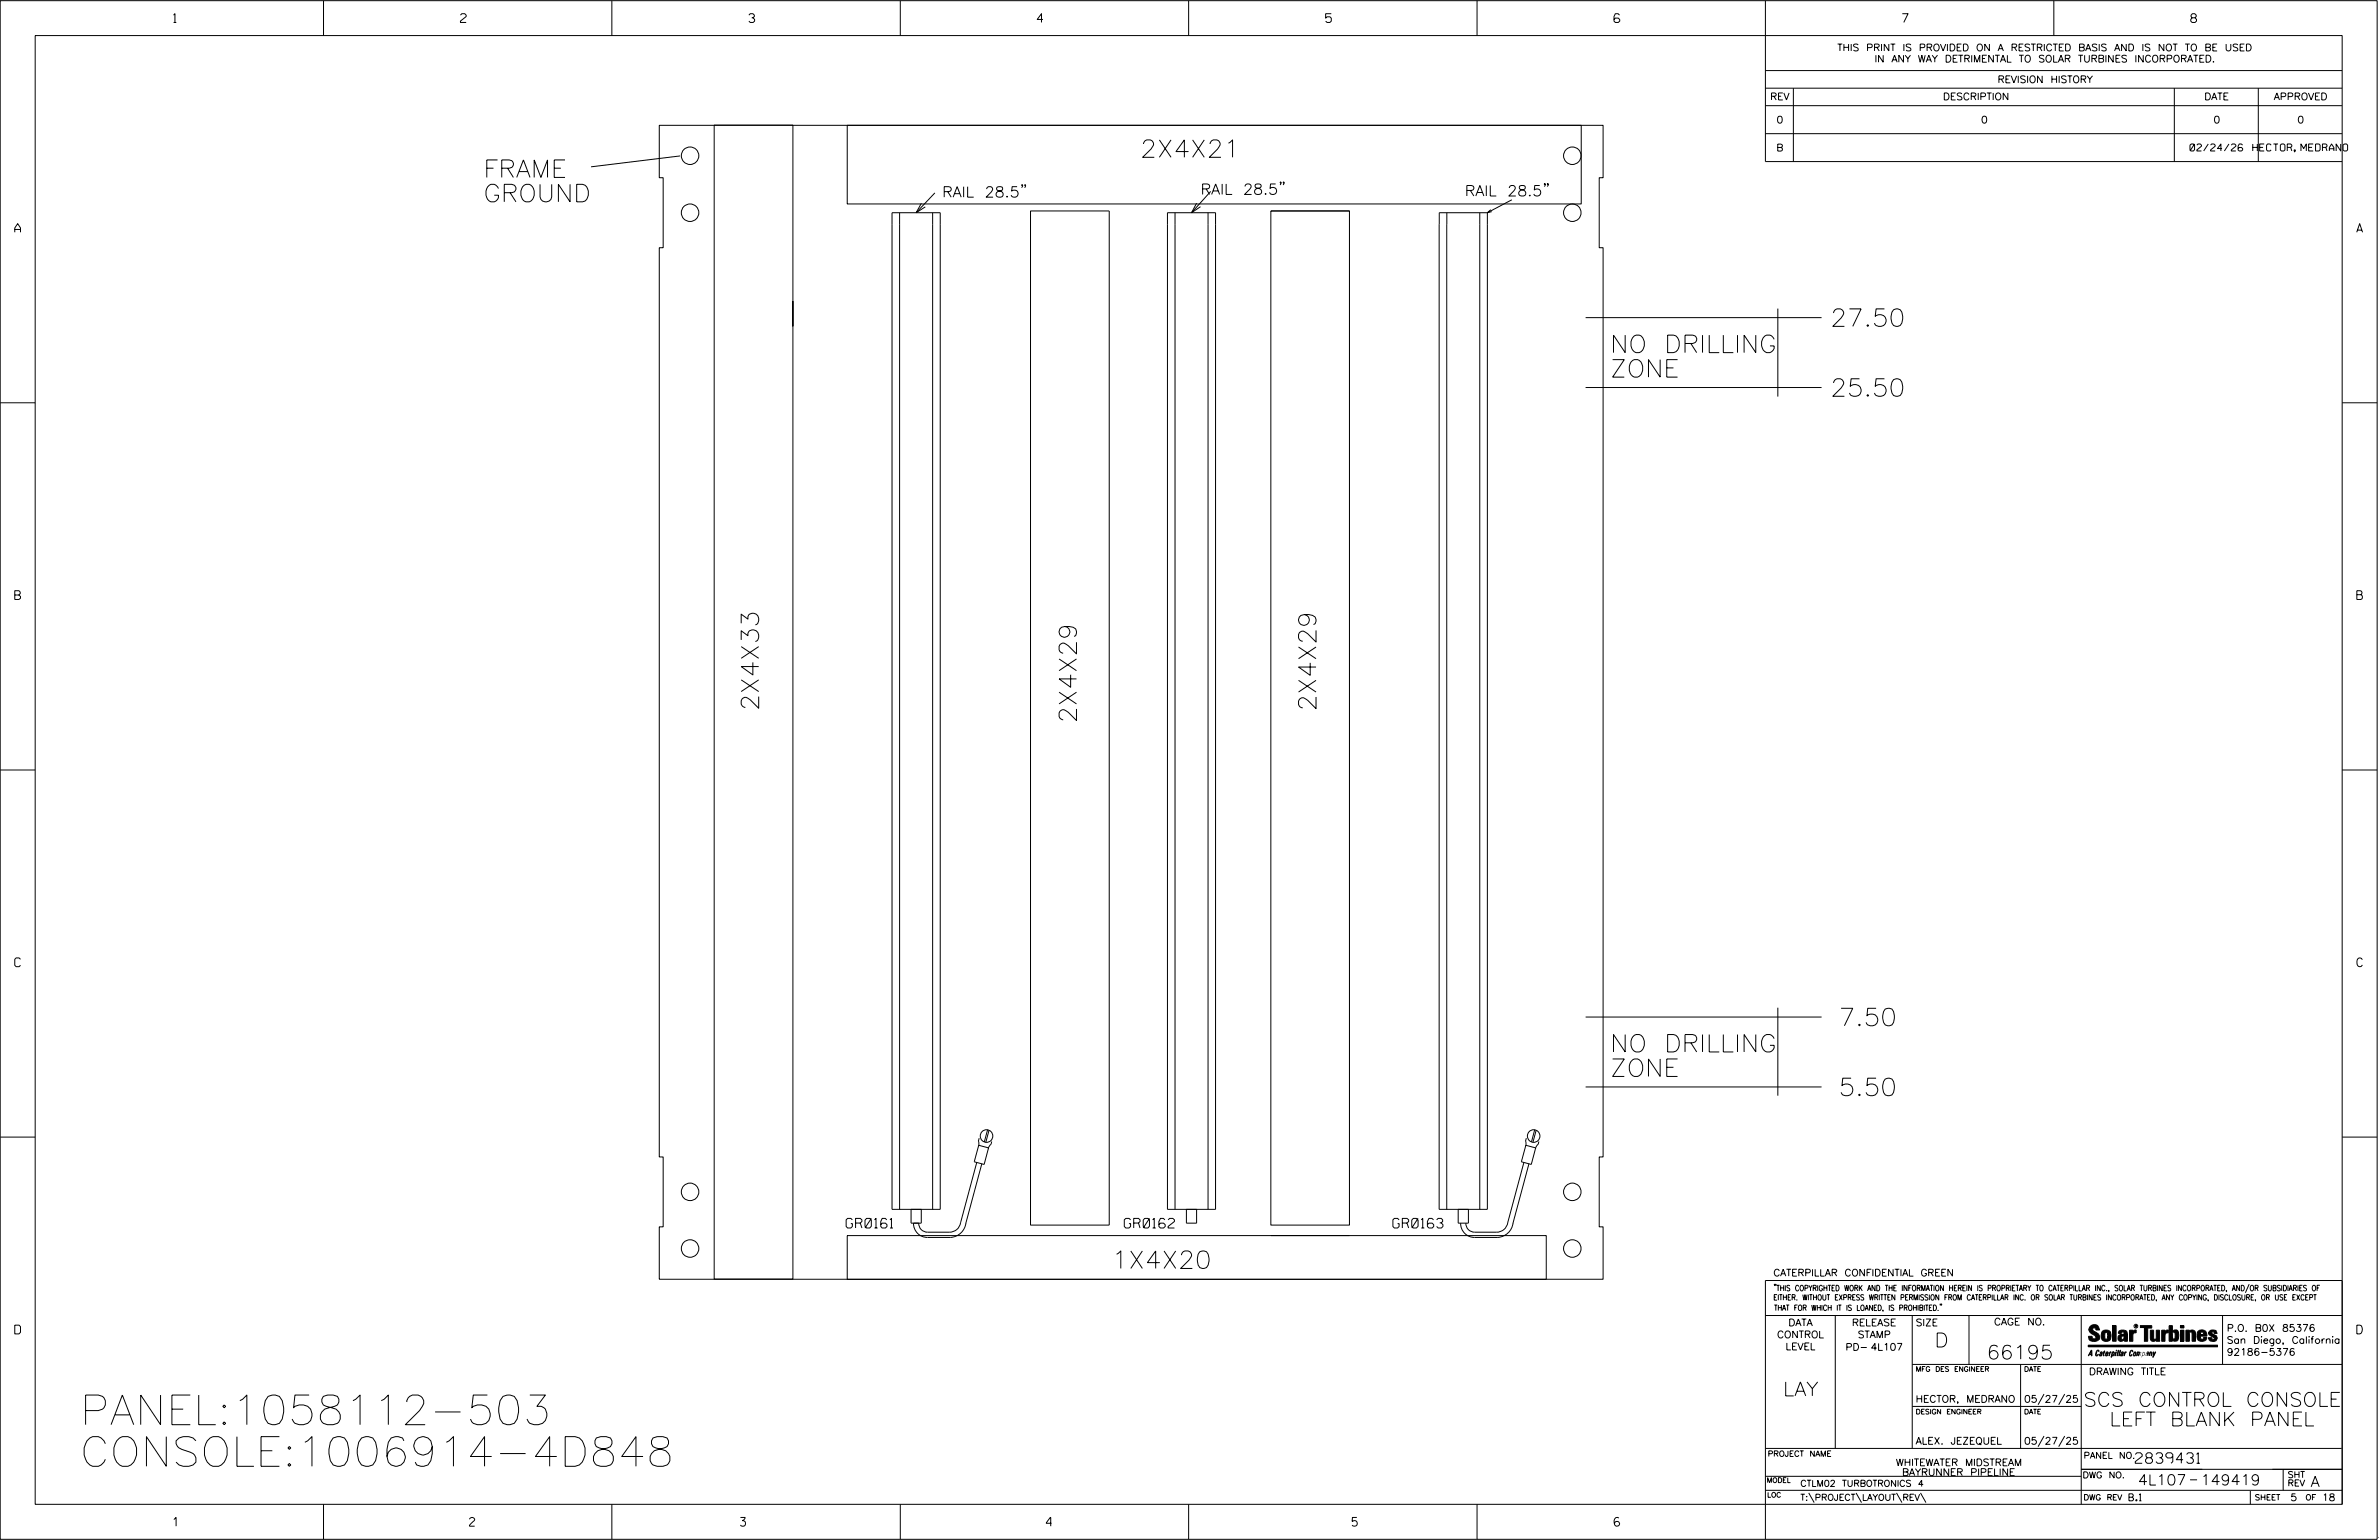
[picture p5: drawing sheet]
<svg xmlns="http://www.w3.org/2000/svg" width="864mm" height="559mm" viewBox="0 0 864 559" stroke-linecap="round" stroke-linejoin="round" font-family="sans-serif">
<defs><g id="words">
<g font-size="10.8">
<text x="29" y="517">PANEL:1058112-503</text>
<text x="29" y="532.1">CONSOLE:1006914-4D848</text>
</g>
<g font-size="6.3">
<text x="413.9" y="57.1">2X4X21</text>
<text x="175.5" y="64.4">FRAME</text>
<text x="175.5" y="73.2">GROUND</text>
<text x="664.4" y="118.4">27.50</text>
<text x="584.5" y="127.9">NO DRILLING</text>
<text x="584.5" y="136.8">ZONE</text>
<text x="664.4" y="143.8">25.50</text>
<text x="275.4" y="257.9" transform="rotate(-90 275.4 257.9)">2X4X33</text>
<text x="390.8" y="262.4" transform="rotate(-90 390.8 262.4)">2X4X29</text>
<text x="477.7" y="258" transform="rotate(-90 477.7 258)">2X4X29</text>
<text x="667.4" y="372.2">7.50</text>
<text x="584.5" y="381.7">NO DRILLING</text>
<text x="584.5" y="390.6">ZONE</text>
<text x="667.4" y="397.6">5.50</text>
<text x="403.5" y="460.3">1X4X20</text>
</g>
<g font-size="5.1">
<text x="702.3" y="488.8">D</text>
<text x="721.2" y="493.2">66195</text>
<text x="647.3" y="506.5">LAY</text>
<text x="756.3" y="510.3">SCS CONTROL CONSOLE</text>
<text x="765.8" y="517.4">LEFT BLANK PANEL</text>
</g>
<g font-size="3.8">
<text x="342" y="71.5">RAIL 28.5&quot;</text>
<text x="435.8" y="70.5">RAIL 28.5&quot;</text>
<text x="531.8" y="71.1">RAIL 28.5&quot;</text>
<text x="775.1" y="531">2839431</text>
<text x="776.1" y="538.9">4L107</text>
<text x="798.8" y="538.9">149419</text>
<text x="838.8" y="539.5">A</text>
</g>
<g font-size="3.5">
<text x="307.2" y="445.6">GR0161</text>
<text x="408.1" y="445.6">GR0162</text>
<text x="505.6" y="445.6">GR0163</text>
</g>
<g font-size="3.2">
<text x="63" y="8.2">1</text>
<text x="167.2" y="8.2">2</text>
<text x="271.8" y="8.2">3</text>
<text x="376.5" y="8.2">4</text>
<text x="481.2" y="8.2">5</text>
<text x="690.6" y="8.2">7</text>
<text x="795.3" y="8.2">8</text>
<text x="5.4" y="84.3">A</text>
<text x="855.5" y="84.3">A</text>
<text x="5.4" y="217.5">B</text>
<text x="855.6" y="217.5">B</text>
<text x="5.4" y="350.8">C</text>
<text x="855.6" y="350.8">C</text>
<text x="5.4" y="484">D</text>
<text x="855.6" y="484">D</text>
<text x="62.8" y="553.8">1</text>
<text x="170.4" y="553.8">2</text>
<text x="268.8" y="553.8">3</text>
<text x="379.8" y="553.8">4</text>
<text x="490.8" y="553.8">5</text>
<text x="585.9" y="553.8">6</text>
</g>
<g font-size="2.5">
<text x="666.9" y="18.5">THIS PRINT IS PROVIDED ON A RESTRICTED BASIS AND IS NOT TO BE USED</text>
<text x="680.5" y="22.6">IN ANY WAY DETRIMENTAL TO SOLAR TURBINES INCORPORATED.</text>
<text x="725.1" y="30">REVISION HISTORY</text>
<text x="642.6" y="36.3">REV</text>
<text x="705.3" y="36.3">DESCRIPTION</text>
<text x="800.2" y="36.3">DATE</text>
<text x="825.4" y="36.3">APPROVED</text>
<text x="644.9" y="44.7">0</text>
<text x="719.1" y="44.7">0</text>
<text x="803.5" y="44.7">0</text>
<text x="834" y="44.7">0</text>
<text x="644.8" y="54.8">B</text>
<text x="795" y="54.8">02/24/26</text>
<text x="817.8" y="54.8">HECTOR, MEDRANO</text>
<text x="643.8" y="463">CATERPILLAR CONFIDENTIAL GREEN</text>
<text x="645.1" y="485.5">CONTROL</text>
<text x="649.2" y="481.1">DATA</text>
<text x="672.3" y="481.1">RELEASE</text>
<text x="674.4" y="485.5">STAMP</text>
<text x="695.4" y="481.1">SIZE</text>
<text x="723.8" y="480.8">CAGE NO.</text>
<text x="808.4" y="483.1">P.O. B0X 85376</text>
<text x="648.2" y="489.8">LEVEL</text>
<text x="669.9" y="490">PD- 4L107</text>
<text x="808.4" y="487.5">San Diego, California</text>
<text x="808.4" y="491.8">92186-5376</text>
<text x="758.3" y="498.9">DRAWING TITLE</text>
<text x="695.4" y="508.9">HECTOR, MEDRANO</text>
<text x="734.8" y="508.9">05/27/25</text>
<text x="695.4" y="524.1">ALEX. JEZEQUEL</text>
<text x="734.8" y="524.1">05/27/25</text>
<text x="688.2" y="531.9">WHITEWATER MIDSTREAM</text>
<text x="690.5" y="535.5">BAYRUNNER PIPELINE</text>
<text x="772.8" y="544.6">B.1</text>
<text x="831.4" y="544.6">5</text>
<text x="842.9" y="544.6">18</text>
</g>
<g font-size="2.3">
<text x="756.4" y="529.2">PANEL NO.</text>
<text x="653.5" y="539.4">CTLM02 TURBOTRONICS 4</text>
<text x="756" y="536.3">DWG NO.</text>
<text x="830.4" y="539.3">REV</text>
<text x="830.4" y="536.2">SHT</text>
<text x="653.5" y="544.5">T:\PROJECT\LAYOUT\REV\</text>
</g>
<g font-size="2">
<text x="643.8" y="468.4">&quot;THIS COPYRIGHTED WORK AND THE INFORMATION HEREIN IS PROPRIETARY TO CATERPILLAR INC., SOLAR TURBINES INCORPORATED, AND/OR SUBSIDIARIES OF</text>
<text x="643.8" y="471.8">EITHER. WITHOUT EXPRESS WRITTEN PERMISSION FROM CATERPILLAR INC. OR SOLAR TURBINES INCORPORATED, ANY COPYING, DISCLOSURE, OR USE EXCEPT</text>
<text x="644" y="475.6">THAT FOR WHICH IT IS LOANED, IS PROHIBITED.&quot;</text>
<text x="641.7" y="528.5">PROJECT NAME</text>
<text x="756.3" y="544.3">DWG REV</text>
<text x="818.5" y="544.3">SHEET</text>
<text x="836.9" y="544.3">OF</text>
</g>
<g font-size="1.8">
<text x="695.4" y="497.6">MFG DES ENGINEER</text>
<text x="734.8" y="497.6">DATE</text>
<text x="695.4" y="513.1">DESIGN ENGINEER</text>
<text x="734.8" y="513.1">DATE</text>
<text x="641.3" y="538">MODEL</text>
<text x="641.5" y="543.3">LOC</text>
</g>
<text font-size=".9" x="775.1" y="481.7">R</text>
</g></defs>
<g fill="none" stroke="#000" stroke-width=".36">
<path d="M.1 .2h862.8v558.4h-862.8zM12.8 12.9h837.4v533h-837.4zM117.4 .2v12.7M222.1 .2v12.7M326.8 .2v12.7M431.5 .2v12.7M536.2 .2v12.7M587.9 5.5l-.5-.5h-1l-.5 1v1.7l.5 .4h1l.6-.4v-.6l-.6-.5h-1l-.5 .5M640.9 .2v58.4h209.3M745.6 .2v12.7M640.9 25.6h209.3M640.9 32h209.3"/>
<path d="M640.9 38.3h209.3M651 32v26.6M789.3 32v26.6M819.8 32v26.6M239.3 45.5h342.6v19h-1.4v25.4h1.4v329.9h-1.4v25.4h1.4v19h-342.6v-19h1.4v-25.4h-1.4v-329.9h1.4v-25.4h-1.4zM246.9 56.6l-32.3 3.9M307.6 45.5h266.4v28.5h-266.4zM640.9 48.5h209.3M323.8 77.2h17.5v361.6h-17.5zM326.6 77.2v361.6M334.5 73.8l-1.9 3.4 3.3-2.1M338.6 77.2v361.6"/>
<path d="M339.4 70l-6.8 7.2M371.2 67.2h-.4h.4l-.4 .9M372.3 67.2h-.4h.4l-.4 .9M374.1 76.6h28.6v367.9h-28.6zM423.8 77.2h17.5v361.6h-17.5zM426.5 77.2v361.6M434.4 73.7l-1.9 3.5 3.3-2.2M438.5 77.2v361.6M439.5 69.5l-7 7.7M461.3 76.6h28.6v367.9h-28.6zM461.3 76.6h28.6M465 66.2l-.1 .2-.2-.2h.3l-.3 .9"/>
<path d="M466.1 66.2l-.2 .2-.1-.2h.3l-.3 .9M522.5 77.2h17.4v361.6h-17.5zM525.2 77.2v361.6M537.2 77.2v361.6M541.2 76.1l-1.3 1.1 1.6-.4M548.8 72.5l-8.9 4.7M561 66.8h-.4l.2-.2a.69 .69 0 0 1-.2 1.1M562 66.8h-.3l.1-.2 .2 .2-.3 .9M287.8 109.3v354.8h-28.5v-418.7h28.5v73M575.6 115.3h85.6M645.4 112v31.9M.1 146.2h12.7"/>
<path d="M575.6 140.6h85.6M850.2 146.2h12.7M.1 279.4h12.7M850.2 279.4h12.7M575.6 369h85.6M645.4 365.7v31.9M575.6 394.4h85.6M.1 412.6h12.7M355.3 415.6l3.5 .9-1.5 6-3.6-.9zM355.5 413l-.3 1.1v1.7M358.5 410l-1.2 4.3M359 410.1l-1.1 4.4"/>
<path d="M360 414.2l-.2 1-1 1.6M553.9 415.6l3.6 .9-1.6 6-3.6-.9zM554.1 413l-.3 1.1v1.7M557.1 410l-1.2 4.3M557.6 410.1l-1.1 4.4M558.6 414.2l-.2 1-.8 .9-.2 .7M850.2 412.6h12.7M330.7 438.8v5h3.7v-5M354.6 421.8l-5.9 21.9a4 4 0 0 1-4 3.4h-8a3.1 3.1 0 0 1-3.2-3.3M356.4 422.3l-5.8 21.6M430.7 438.8v5h3.7v-5M529.3 438.8v5h3.7v-5"/>
<path d="M553.2 421.8l-5.9 21.9a4.1 4.1 0 0 1-4 3.4h-8a3.1 3.1 0 0 1-3.2-3.3M555 422.3l-5.8 21.6M307.6 448.3h253.7v15.9h-253.7zM350.6 443.8a6 6 0 0 1-5.5 5.2h-8.4a5.1 5.1 0 0 1-5.1-5.2M461.3 448.3h28.6M549.2 443.8a6 6 0 0 1-5.5 5.2h-8.4a5.1 5.1 0 0 1-5.1-5.2M640.9 477.3h209.3M644.2 466.1l-.1 .4M644.7 466.1l-.2 .4M666.2 477.3v48.3M694.2 477.3v48.3M704.4 473.3l-.1 .4"/>
<path d="M704.8 473.3l-.1 .4M714.8 477.3v17.8M755.5 477.3v68.6M806.8 477.3v17.8M816.5 466l-1.4 3.1M850.2 464.6h-209.3v94M850.2 464.8v81.1M694.2 495.1h156M733.5 495.1v30.5M758.6 481.4a2.02 2.02 0 0 1 3.1-.1l.5 1.3h-1.3l-.2-.6-.4-.2-.6 .1-.1 .4 .4 .7a2.46 2.46 0 0 1 2.2 2.9 2.83 2.83 0 0 1-3.8 .3l-.3-1.3h1.3l.2 .7 .6 .3 .5-.2 .2-.5-.4-.6-1.9-1.2-.4-.9zM759.2 491.3h-.7l.7-1.2v1.9h.2l-.1-2.1-1.3 2.1 .5-.5h.7M761.3 490l.3-.2 .4 .3-.1 .3-.3-.4-.4 .3-.3 1.6h.4l.4-.5-.3 .6-.4 .1-.3-.4z"/>
<path d="M762.6 490.6l.5-.1-.1 1.4h-.9a.74 .74 0 0 1 .9-.8l-.3 .7-.5 .1 .2-.5 .6-.2v-.5l-.7 .2zM763 483.2a2.17 2.17 0 0 1 3.1 0l.3 1.4-.3 1.5a2.17 2.17 0 0 1-3.1 0l-.3-1.5zM763.6 490.5l.4-.4 .2 .6h-.3l-.3 .9 .2 .4-.3-.1zM764.1 483.7l.5-.4 .4 .3v2.2l-.4 .2-.5-.2zM764.6 491.1l.6 .2v-.7l-.4-.1-.4 .6-.1 .8h.6M764.6 491.1l-.1 .8h.4M764.6 482.6v.8M764.8 490.7l.4 .1v.3h-.6zM765 491.5l-.1 .4zM766 490.5l-.5 1.5zM766 490.8l.4-.3-.4 .4M766.9 481h1.3v5.7h-1.3z"/>
<path d="M767 490.8l.5 .1-.3 .8-.4 .2zM767.3 490.5h-.5l-.5 2M767.3 490.5a.8 .8 0 0 1 .2 1 .8 .8 0 0 1-.9 .4l-.1 .6M767.3 490.5l-.1 .2M768.1 490.5l-.4 1.5zM768.2 489.9h.3l-.1 .2h-.2zM769 489.9l-.5 2.1zM769.7 489.9l-.6 2.1zM770.1 491.4l.5-.3-.5 .8zM770.4 491.9h.1M770.6 491.1l.1-.4-.7 .2 .1-.3 .6-.1 .2 .3-.5 1.1M770.6 491.1a.74 .74 0 0 0-.8 .8h.6"/>
<path d="M771 484.8h-.7l-.3 .6 .4 .7 .5-.3 .1-2.4h-.8l-.1 .4h-1.2a1.71 1.71 0 0 1 1.8-1.3 1.71 1.71 0 0 1 1.6 1.4v2.8h-1.1l-.1-.6M771 484.2l-1.5 .1a1.41 1.41 0 0 0 0 2.4l.5 .1 1.1-.7M771.2 486.1h-.1M771.4 490.5l.1 .3 .4-.3-.9 1.5zM771.5 490.8h.1M773 482.7h1.2v.5l.5-.5 .7-.1v1h-.6l-.5 .4-.1 2.7h-1.2zM773.3 490.3l.6-.4 .4 .2-.1 .4-.3-.4a1.28 1.28 0 0 0-.5 1.8l.6-.4-.1 .4-.8 .1zM774.7 490.8l.5-.3a.88 .88 0 0 1 .2 .9 .88 .88 0 0 1-.7 .7l-.2-.2zM774.8 490.9h.5l-.3 1h-.3l-.2-.2zM775.2 490.5l-.1 .2M776.8 481h4.3v.9h-1.5v4.8h-1.3M776.8 490.6l-.8 .2v-.3l-.4 1.5 .8-1.3v1.3l.3-1.2"/>
<path d="M779.3 491.1h.4M779.6 490.5h.3l-.3 1.4M779.6 490.7h.2l-.1 .4M779.7 491.1l-.1 .4M779.7 491.1l-.4 .2M780.1 492l.4-1.5 .1 .3 .3-.3 .3 .2-.3 1.3v-1.3l-.7 1.3M780.6 482.7h1.2v2.7l.1 .4 .4 .3 .4-.7v-2.7h1.2l.1 4h-1.3v-.5l-1.1 .6-.7-.3-.3-.7zM781.6 492.5l1-2-.8 1.3-.2-1.3-.2 2M784.7 482.7h1.2v.5l.5-.5 .7-.1v1h-.5l-.6 .4-.1 2.7h-1.2zM787.4 481h1.2v2a1.4 1.4 0 0 1 2.2 .2l.1 1.4-.4 1.9-1.5 .1-.4-.5v-1l.5 .9 .5-.3v-2.1l-.5-.4-.5 .7v2.8h-1.2zM791.5 482.7h1.3v4h-1.3zM791.5 481h1.3v.9h-1.3z"/>
<path d="M793.5 482.7h1.3v.4l.7-.5 1.1 .2 .4 .6v3.3h-1.2l-.3-3.4-.7 .2v3.2h-1.3zM794.8 483.1h.1M797.7 483.2a1.92 1.92 0 0 1 2.4-.5 1.92 1.92 0 0 1 1 2.1h-2.3v.8l.6 .5 .5-.3v-.5h1.2a1.83 1.83 0 0 1-2.1 1.4 1.83 1.83 0 0 1-1.5-2.1zM798.8 484.2v.6M799.1 483.4h.6l.2 .8h-1.1zM804.6 482.9a1.84 1.84 0 0 0-2.9 .8 3.3 3.3 0 0 0 2.2 1.9l-.5 .5-.4-.3-.1-.4h-1.2l.1 .6a1.92 1.92 0 0 0 2.9 .4M804.9 483.8h-1.2l-.2-.6-.5 .1-.1 .3 .1 .3 1.8 .9M805.1 488.1h-47.1v.6h47.1M694.2 510.3h61.3M742 505.8l-2.2 3.9M749.5 505.8l-2.2 3.9M640.9 525.6h209.2"/>
<path d="M640.9 535.7h114.6M742 521.1l-2.2 3.8M749.5 521.1l-2.2 3.8M755.5 533.2h94.7M795 537h2.6M828.8 533.2v7.6M117.4 545.9v12.7M222.1 545.9v12.7M326.8 545.9v12.7M431.5 545.9v12.7M536.2 545.9v12.7M640.9 540.8h209.3"/>
<path d="M656.6 541.7l2 3.5M673.8 541.7l1.9 3.5M688.4 541.7l2 3.5M697.2 541.7l1.9 3.5M816.9 541v4.9M863.5 558h.1"/>
<circle cx="250.5" cy="56.5" r="3.2"/>
<circle cx="570.8" cy="56.5" r="3.2"/>
<circle cx="250.5" cy="77.2" r="3.2"/>
<circle cx="570.8" cy="77.2" r="3.2"/>
<circle cx="358.1" cy="412.2" r="2.29"/>
<circle cx="556.7" cy="412.2" r="2.28"/>
<circle cx="250.5" cy="432.5" r="3.2"/>
<circle cx="570.8" cy="432.5" r="3.2"/>
<circle cx="250.5" cy="453" r="3.2"/>
<circle cx="570.8" cy="453" r="3.2"/>
<circle cx="775.4" cy="481.2" r=".69"/>
</g>
<g fill="#000">
<path d="M768.1 490.5l-.4 1.5zM768.2 489.9h.3l-.1 .2h-.2zM769 489.9l-.5 2.1zM769.7 489.9l-.6 2.1zM791.5 481h1.3v.9h-1.3zM791.5 482.7h1.3v4h-1.3zM758 488.1h47.1v.6h-47.1z"/>
<path d="M759.2 489.9l-1.2 2.1 .5-.5h.7v.5h.2zM759.2 490.1v1.2h-.7z" fill-rule="evenodd"/>
<path d="M758.6 481.4a2.02 2.02 0 0 1 3.1-.1l.5 1.3h-1.3l-.2-.6-.4-.2-.6 .1-.1 .4 .4 .7a2.46 2.46 0 0 1 2.2 2.9 2.83 2.83 0 0 1-3.8 .3l-.3-1.3h1.3l.2 .7 .6 .3 .5-.2 .2-.5-.4-.6-1.9-1.2-.4-.9z" fill-rule="evenodd"/>
<path d="M761.3 490l.3-.2 .4 .3-.1 .3-.3-.4-.4 .3-.3 1.6h.4l.4-.5-.3 .6-.4 .1-.3-.4z" fill-rule="evenodd"/>
<path d="M762.6 490.6l.5-.1-.1 1.4h-.9a.74 .74 0 0 1 .9-.8l-.6 .3-.2 .5 .5-.1 .3-.6v-.5l-.7 .2z" fill-rule="evenodd"/>
<path d="M763.6 490.5l.4-.4 .2 .6h-.3l-.3 .9 .2 .4-.3-.1z" fill-rule="evenodd"/>
<path d="M764.8 490.5l.5 .3-.1 .5h-.6l.6-.2v-.3l-.4-.1-.3 1.2h.4l.3-.4-.6 .6-.3-.2v-.4z" fill-rule="evenodd"/>
<path d="M763 483.2a2.17 2.17 0 0 1 3.1 0l.3 1.4-.3 1.5a2.17 2.17 0 0 1-3.1 0l-.3-1.5zM764.1 483.7v2.1l.5 .2 .4-.2v-2.2l-.4-.3z" fill-rule="evenodd"/>
<path d="M766 490.5v.3l.4-.1-.4 .2-.5 1.1z" fill-rule="evenodd"/>
<path d="M766.8 490.5l-.5 2 .3-.6a.71 .71 0 0 0 .9-.5 .71 .71 0 0 0-.4-.9zM767 490.8l.5 .1-.3 .8-.4 .2z" fill-rule="evenodd"/>
<path d="M766.9 481h1.3v5.7h-1.3z" fill-rule="evenodd"/>
<path d="M770.1 490.6l.6-.1 .2 .3-.4 1.2-.5 .1-.2-.5 .3-.5h.5l-.7 .5v.3l.4-.1 .4-.9-.5-.2-.2 .2z" fill-rule="evenodd"/>
<path d="M769.4 482.8l-.5 1h1.2l.1-.4h.8v.8l-1.5 .1a1.41 1.41 0 0 0 0 2.4l.5 .1 1.1-.7 .1 .6h1.1v-2.8a1.79 1.79 0 0 0-2.4-1.2zM770.3 484.8h.7l-.1 1-.5 .3-.4-.7z" fill-rule="evenodd"/>
<path d="M771.4 490.5l.1 .3 .4-.3-.9 1.5z" fill-rule="evenodd"/>
<path d="M773 482.7h1.2v.5l.5-.5 .7-.1v1h-.6l-.5 .4-.1 2.7h-1.2z" fill-rule="evenodd"/>
<path d="M773.3 490.3l.6-.4 .4 .2-.1 .4-.3-.4a1.28 1.28 0 0 0-.5 1.8l.6-.4-.3 .5h-.6z" fill-rule="evenodd"/>
<path d="M774.7 490.8l-.2 1.1h.7a.96 .96 0 0 0 0-1.4zM774.8 490.9h.5l-.1 .6-.5 .4-.2-.2z" fill-rule="evenodd"/>
<path d="M776 490.5v.3l.4-.3 .2 .3 .7-.2-.3 1.4v-1.3l-.6 1.3v-1.3l-.8 1.3z" fill-rule="evenodd"/>
<path d="M776.8 481h4.3v.9h-1.5v4.8h-1.3v-4.8h-1.5z" fill-rule="evenodd"/>
<path d="M777.9 490.5l-.5 2 .3-.6a.71 .71 0 0 0 .9-.5 .71 .71 0 0 0-.4-.9zM778.1 490.8l.3-.1 .1 .4-.5 .8-.2-.5z" fill-rule="evenodd"/>
<path d="M779.3 490.6l.6-.1-.3 1.5-.7-.1a.67 .67 0 0 1 .8-.8l-.6 .3-.1 .5 .4-.1 .4-.9-.4-.2-.3 .2z" fill-rule="evenodd"/>
<path d="M780.5 490.5l.1 .3 .3-.3 .3 .2-.3 1.3v-1.3l-.8 1.3z" fill-rule="evenodd"/>
<path d="M780.6 482.7h1.2v2.7l.1 .4 .4 .3 .4-.7v-2.7h1.2l.1 4h-1.3v-.5l-1.1 .6-.7-.3-.3-.7z" fill-rule="evenodd"/>
<path d="M781.6 490.5l.2 1.3 .8-1.3-1.2 2z" fill-rule="evenodd"/>
<path d="M784.7 482.7h1.2v.5l.5-.5 .7-.1v1h-.5l-.6 .4-.1 2.7h-1.2z" fill-rule="evenodd"/>
<path d="M787.4 481h1.2v2a1.4 1.4 0 0 1 2.2 .2l.1 1.4-.4 1.9-1.5 .1-.4-.5v-1l.5 .9 .5-.3v-2.1l-.5-.4-.5 .7v2.8h-1.2z" fill-rule="evenodd"/>
<path d="M793.5 482.7h1.3v.4a1.29 1.29 0 0 1 2.2 .3v3.3h-1.2l-.3-3.4-.7 .2v3.2h-1.3z" fill-rule="evenodd"/>
<path d="M797.7 483.2a1.92 1.92 0 0 1 2.4-.5 1.92 1.92 0 0 1 1 2.1h-2.3v.8l.6 .5 .5-.3v-.5h1.2a1.83 1.83 0 0 1-2.1 1.4 1.83 1.83 0 0 1-1.5-2.1zM799.1 483.4l-.3 .8h1.1l-.2-.8z" fill-rule="evenodd"/>
<path d="M801.9 483.2a1.94 1.94 0 0 1 3 .1v.5h-1.2l-.2-.6-.5 .1-.1 .3 .1 .3 1.8 .9a1.2 1.2 0 0 1 .1 1.3 1.2 1.2 0 0 1-1.2 .7l-1.6-.4-.4-1h1.2l.1 .4 .4 .3 .5-.5a3.3 3.3 0 0 1-2.2-1.9z" fill-rule="evenodd"/>
<circle cx="761.4" cy="492" r=".07"/>
<circle cx="762.2" cy="485.1" r=".07"/>
<circle cx="769.3" cy="492" r=".07"/>
<circle cx="773.1" cy="486.7" r=".07"/>
<circle cx="791.5" cy="486.7" r=".07"/>
<circle cx="791.5" cy="481" r=".07"/>
<circle cx="794.8" cy="486.7" r=".07"/>
</g>
<use href="#words"/>
</svg>
